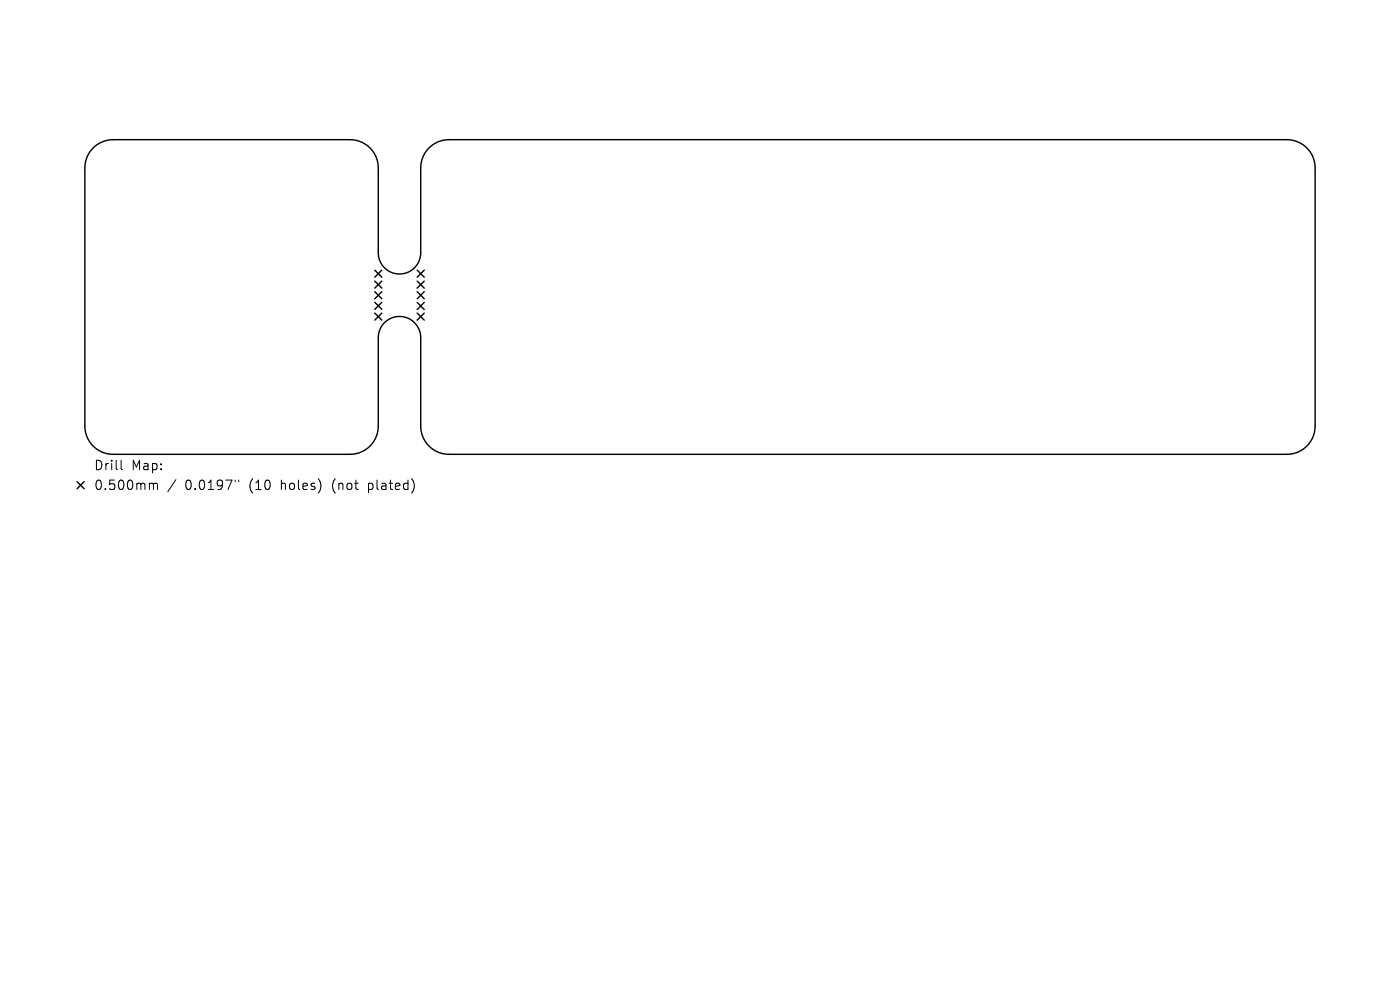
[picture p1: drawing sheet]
<svg xmlns="http://www.w3.org/2000/svg" width="297mm" height="210mm" viewBox="0 0 297 210" stroke-linecap="round" stroke-linejoin="round" font-family="sans-serif">
<defs><g id="words">
<g font-size="2.8">
<text x="19.9" y="100">Drill</text>
<text x="27.9" y="100">Map:</text>
<text x="19.9" y="104.2">0.500mm</text>
<text x="39.3" y="104.2">0.0197&quot;</text>
<text x="53" y="104.2">(10</text>
<text x="59.9" y="104.2">holes)</text>
<text x="70.9" y="104.2">(not</text>
<text x="78.8" y="104.2">plated)</text>
</g>
</g></defs>
<g fill="none" stroke="#000" stroke-width=".3">
<path d="M19.8 31.4a6 6 0 0 1 4.2-1.8h50.3a6 6 0 0 1 6 6v18a4.5 4.5 0 0 0 4.5 4.5 4.5 4.5 0 0 0 4.5-4.5v-18a6 6 0 0 1 6-6h177.7a6 6 0 0 1 6 6v54.8a6 6 0 0 1-6 6h-177.7a6 6 0 0 1-6-6v-18.8a4.5 4.5 0 0 0-4.5-4.5 4.5 4.5 0 0 0-4.5 4.5v18.8a6 6 0 0 1-6 6h-50.3a6 6 0 0 1-6-6v-54.8a6 6 0 0 1 1.8-4.2zM79.5 57.3l1.5 1.5M79.5 59.6l1.5 1.5M81 57.3l-1.5 1.5M81 59.6l-1.5 1.5M88.5 57.3l1.5 1.5M88.5 59.6l1.5 1.5M90 57.3l-1.5 1.5M90 59.6l-1.5 1.5M79.5 61.9l1.5 1.5M79.5 64.1l1.5 1.5M79.5 66.4l1.5 1.5"/>
<path d="M81 61.9l-1.5 1.5M81 64.1l-1.5 1.5M81 66.4l-1.5 1.5M88.5 61.9l1.5 1.5M88.5 64.2l1.5 1.5M88.5 66.4l1.5 1.5M90 61.9l-1.5 1.5M90 64.2l-1.5 1.5M90 66.4l-1.5 1.5M16.4 102.2l1.5 1.5M17.9 102.2l-1.5 1.5"/>
</g>
<path d="M25.7 97.6v1.8l.3 .2M32 102.5h.3l.3 .3M32.6 102.8l.2-.3 .5 .1 .1 1.2M32.6 102.8v1M37.3 101.7l-1.7 2.6M49.9 101.8v.4M50.6 101.8v.4" fill="none" stroke="#000" stroke-width=".21"/>
<use href="#words"/>
</svg>
